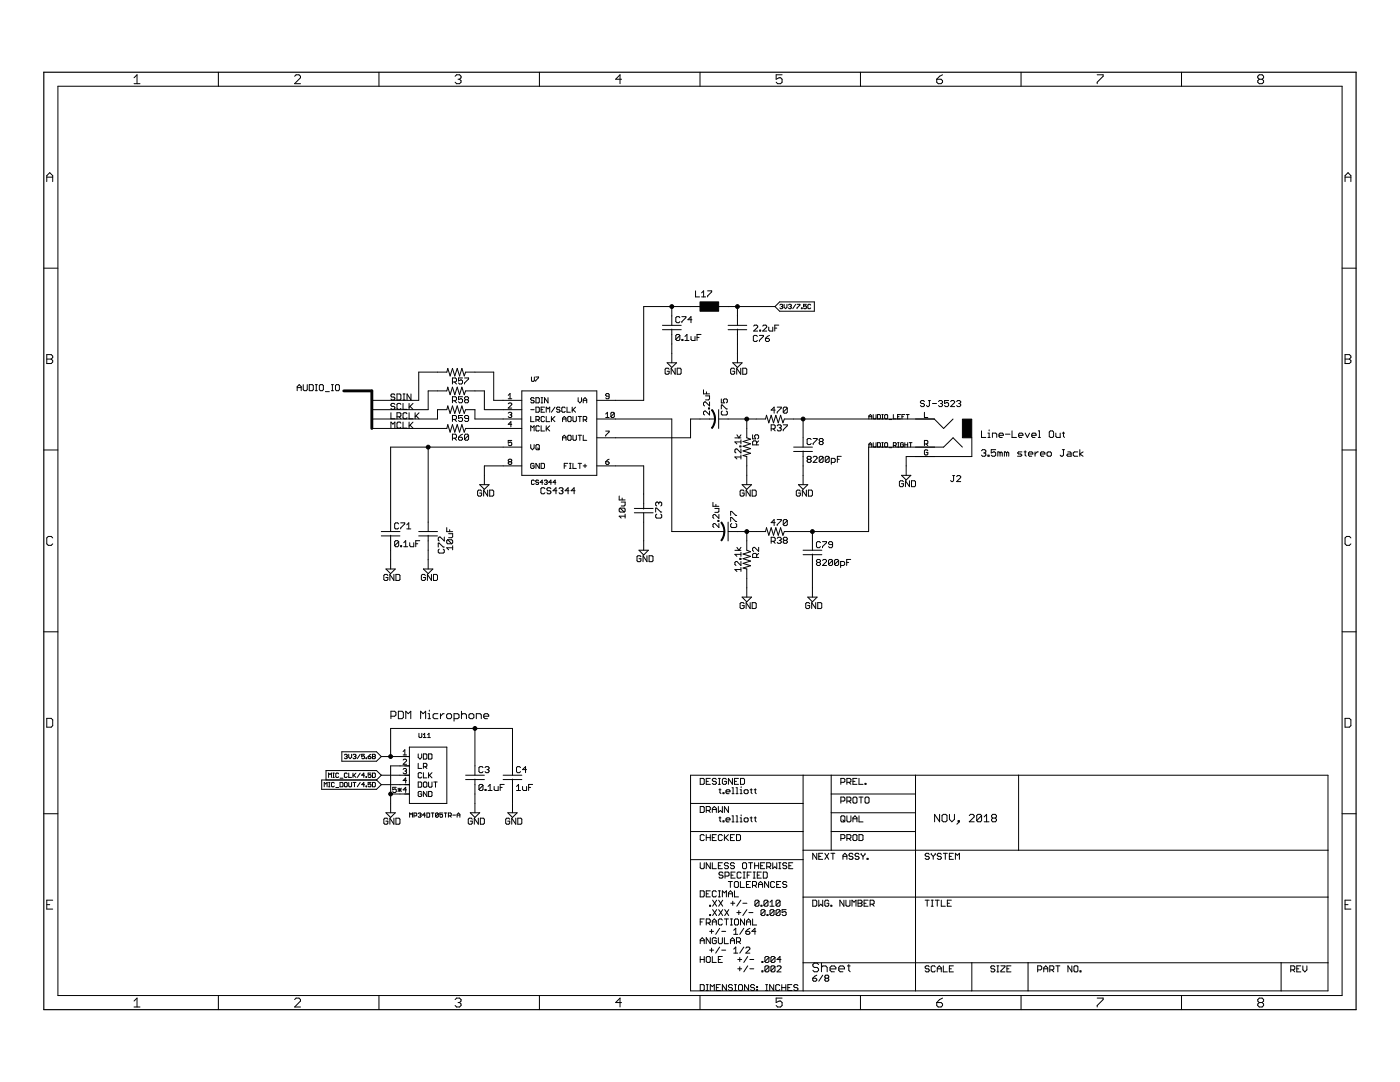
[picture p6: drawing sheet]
<svg xmlns="http://www.w3.org/2000/svg" width="279mm" height="216mm" viewBox="0 0 279 216" stroke-linecap="round" stroke-linejoin="round" font-family="sans-serif">
<g fill="none" stroke="#000" stroke-width=".2">
<path d="M11.6 17.2h256.2v181.4h-256.2zM26.8 15.5l.5-.6v1.8M26.8 16.7h1.1M43.6 14.4v2.8M58.8 15.2l.3-.3h.6l.3 .3v.3l-1.2 1.2h1.2M75.6 14.4v2.8M90.8 15.2l.3-.3h.6l.3 .3v.3l-.3 .3M91.4 15.8h.3M91.7 15.8l.3 .3v.3l-.3 .3h-.6l-.3-.3M107.7 14.4v2.8M124 15.8h-1.1l.8-.9v1.8M139.7 14.4v2.8"/>
<path d="M156.1 14.9h-1.2v.9l.6-.3h.3l.3 .3v.6l-.3 .3h-.6l-.3-.3M171.7 14.4v2.8M186.9 15.8h.9l.3 .3v.3l-.3 .3h-.6l-.3-.3zM188.1 14.9l-.6 .3-.6 .6M203.8 14.4v2.8M219 14.9h1.2v.3l-1.2 1.2v.3M235.8 14.4v2.8M251.3 15.8l-.3-.3v-.3l.3-.3h.6l.3 .3v.3l-.3 .3M251.3 15.8l-.3 .3v.3l.3 .3h.6l.3-.3v-.3l-.3-.3M251.3 15.8h.6M9.3 36.2v-1.1l.6-.6 .6 .6v1.1M9.3 35.3h1.2"/>
<path d="M268.4 35.3h1.2M268.4 36.2v-1.1l.6-.6 .6 .6v1.1M8.7 53.5h2.9M138.8 58v1.2h.8M140 58.4l.4-.4v1.2M140 59.2h.8M141.2 58h.8v.3l-.8 .7v.2M267.8 53.5h2.8M9.3 70.8h.9l.3 .3v.3l-.3 .2 .3 .3v.3l-.3 .3h-.9zM9.3 71.6h.9M59.3 78v-.8l.4-.4 .4 .4v.8M59.3 77.3h.8"/>
<path d="M60.5 76.8v.9l.2 .3h.4l.2-.3v-.9M61.7 76.8h.6l.2 .1v.8l-.2 .3h-.6zM62.9 78h.4M62.9 76.8h.4M63.1 76.8v1.2M63.7 76.9l.2-.1h.4l.2 .1v.8l-.2 .3h-.4l-.2-.3zM64.9 78.1h.8M66.1 78h.4M66.1 76.8h.4M66.3 76.8v1.2M67 76.9l.1-.1h.4l.2 .1v.8l-.2 .3h-.4l-.1-.3zM74.2 79.9h9.4v-5.6h5.6l.2-.8 .4 1.5 .5-1.5 .5 1.5 .4-1.5 .5 1.5 .5-1.5 .4 1.5 .3-.7h5.6v5.6h5.6"/>
<path d="M78.8 78.8l-.2-.2h-.4l-.2 .4 .2 .2h.4l.2 .4-.2 .2h-.4l-.2-.2M79.2 78.6h.6l.2 .2v.8l-.2 .2h-.6zM80.4 78.6h.4M80.4 79.8h.4M80.6 78.6v1.2M82 78.6v1.2l-.8-1.2v1.2M90.3 76.2h.6l.2-.2v-.4l-.2-.2h-.6v1.2M90.3 80h.6l.2-.2v-.4l-.2-.2h-.6v1.2M90.7 80l.4 .4M90.7 76.2l.4 .4M92.3 79.2h-.8v.6l.6-.2 .2 .2v.4l-.2 .2h-.4l-.2-.2M92.3 75.4h-.8v.6l.4-.2 .4 .2v.4l-.2 .2h-.4l-.2-.2"/>
<path d="M92.7 75.4h.8v.2l-.8 .8v.2M92.9 79.8h.4M92.9 79.8l-.2 .2 .2 .4h.4l.2-.2-.2-.4M92.9 79.8l-.2-.2 .2-.4h.4l.2 .2-.2 .4M101.4 78.9l.4-.4v1.1M101.4 79.6h.7M104.1 78h15v16.8h-15zM106.1 75.2v.7l.1 .2 .4-.2v-.7M106.6 79.5l-.2-.1h-.3l-.2 .1 .2 .4h.3l.2 .3-.2 .2h-.3l-.2-.2M106.9 75.2h.6l-.6 .9M107 79.4h.5l.1 .1v.7l-.1 .2h-.5zM108 79.4h.3"/>
<path d="M108.2 79.4v1M109.4 79.4v1l-.7-1v1M115.4 79.4v.7l.3 .3 .4-.3v-.7M116.4 79.9h.7M121.6 79.1h-.5l-.2-.2 .2-.4h.3l.2 .2v.7l-.2 .2h-.3l-.2-.2M132.2 64.9h3.8M132.2 65.8h3.8M133.1 72.4h1.9l-.9 .9zM133.5 73.7l-.2-.2h-.4l-.2 .2v.8l.2 .2h.4l.2-.2v-.4h-.4M134.1 61.2v3.7M134.1 65.7v6.7M134.7 73.5v1.2l-.8-1.2v1.2"/>
<path d="M135.1 73.5h.6l.2 .2v.8l-.2 .2h-.6zM135.7 63.4l-.2-.2h-.4l-.2 .2v.8l.2 .2h.4l.2-.2M135.7 67l-.2-.3h-.4l-.2 .3v.7M135.7 67v.7l-.2 .2h-.4l-.2-.2M135.7 67l-.8 .7M136.1 67.7h.2v.2h-.2zM136.1 63.2h.8v.2l-.8 .8v.2M136.7 67.9h.8M136.7 67.1l.4-.4v1.2M137.9 67.1v.6l.2 .2h.6v-.8M138.1 63.8h-.8l.6-.6v1.2M139.1 67.3h.4"/>
<path d="M139.7 61.2h-11.2v18.7h-9.4M139.9 66.7h-.8v1.2M140.4 77.8v.8h1.2M140.8 79h.8v.6l-.2 .2h-.6M141 78.2v.4M143.4 61.2h11.3M144 79.6v.8h.5l-.1-.4 .1-.4h.4l.3 .2v.4l-.3 .2M145.3 64.9h3.7M145.3 65.8h3.7M146.2 72.4h1.9l-.9 .9zM146.6 73.7l-.2-.2h-.4l-.2 .2v.8l.2 .2h.4l.2-.2v-.4h-.4M147.2 61.2v3.7"/>
<path d="M147.2 65.7v6.7M147.8 73.5v1.2l-.8-1.2v1.2M148.2 73.5h.6l.2 .2v.8l-.2 .2h-.6zM150.4 65.1l.2-.2h.4l.2 .2v.2l-.8 .8h.8M151.2 67.1l-.3-.2h-.4l-.2 .2v.8l.2 .2h.4l.3-.2M151.6 66.9h.8v.2l-.8 .8v.2M151.6 65.9h.2v.2h-.2zM152.2 65.1l.2-.2h.4l.2 .2v.2l-.8 .8h.8M152.8 67.5h.6l.2 .4-.2 .2h-.4l-.2-.2zM153.4 65.3v.6l.2 .2h.6v-.8M153.6 66.9l-.8 .6M154.6 65.5h.4"/>
<path d="M155.4 64.9h-.8v1.2M155.6 60.2h6.9v1.9h-6.9l-.9-.9zM155.6 60.9l.5-.2 .1 .2-.1 .3M155.9 61.2h.2M156.1 61.2l.1 .1-.1 .3-.5-.2M156.5 60.7v.6l.3 .3 .3-.3v-.6M157.4 60.9l.4-.2 .1 .2-.1 .3M157.6 61.2h.2M157.8 61.2l.1 .1-.1 .3-.4-.2M158.8 60.7l-.6 .9M159.1 60.7h.5l-.5 .9M159.9 61.4h.2v.2h-.2z"/>
<path d="M160.9 60.7h-.5v.5l.3-.2 .2 .2-.1 .4-.4-.2M161.8 60.9l-.2-.2-.4 .2v.5l.2 .2 .4-.2M185.3 79.9h.4M185.5 79.9v1l-.2 .2-.4-.2M189.3 79.9h-.8v.6l.4-.2 .4 .2v.4l-.2 .2h-.4l-.2-.2M268.4 70.8h.9l.3 .3v.3l-.3 .2 .3 .3v.3l-.3 .3h-.9zM268.4 71.6h.9M8.7 89.8h2.9M74.2 83.6h13.1v-1.9h1.9l.2-.7 .4 1.5 .5-1.5 .5 1.5 .4-1.5 .5 1.5 .5-1.5 .4 1.5 .3-.8h1.9v1.9h9.3M74.2 81.7h11.2v-3.7h3.8l.2-.7 .4 1.5 .5-1.5 .5 1.5 .4-1.5 .5 1.5 .5-1.5 .4 1.5 .3-.8h3.8v3.7h7.4M74.2 85.5h15l.2-.8 .4 1.5 .5-1.5 .5 1.5 .4-1.5 .5 1.5 .5-1.5 .4 1.5 .3-.7h11.2M78 85.4v-1.2l.4 .4 .4-.4v1.2"/>
<path d="M78 82.4v1.2h.8M78.8 80.7l-.2-.2h-.4l-.2 .2v.2l.2 .2h.4l.2 .4-.2 .2h-.4l-.2-.2M79.2 83.2h.6l.2-.2v-.5l-.2-.1h-.6v1.2M79.6 83.2l.4 .4M80 80.7l-.2-.2h-.4l-.2 .2v.8l.2 .2h.4l.2-.2M80 84.4l-.2-.2h-.4l-.2 .2v.8l.2 .2h.4l.2-.2M80.4 80.5v1.2h.8M80.4 84.2v1.2h.8M81.2 82.5l-.2-.1h-.4l-.2 .1v.9l.2 .2h.4l.2-.2M81.6 80.5v1.2M81.6 82.4v1.2h.8M81.6 84.2v1.2"/>
<path d="M81.8 81.1l.6 .6M81.8 84.8l.6 .6M82.4 80.5l-.8 .8M82.4 84.2l-.8 .8M82.8 82.4v1.2M83 83l.6 .6M83.6 82.4l-.8 .8M85.4 89.2v16.9M90.3 83.7h.6l.2-.2v-.4l-.2-.2h-.6v1.2M90.3 87.4h.6l.2-.2v-.4l-.2-.2h-.6v1.2M90.7 83.7l.4 .4M90.7 87.4l.4 .4"/>
<path d="M91.5 87.2h.6l.2 .5-.2 .1h-.4l-.2-.1zM92.3 82.9h-.8v.6l.6-.2 .2 .2v.4l-.2 .2h-.4l-.2-.2M92.3 86.6l-.8 .6M93.5 86.8v.9l-.2 .1h-.4l-.2-.1M93.5 83.5h-.6l-.2-.2 .2-.4h.4l.2 .2v.8l-.2 .2h-.4l-.2-.2M93.5 86.8l-.8 .9M93.5 86.8l-.2-.2h-.4l-.2 .2v.9M95.7 96.7h1.9l-.9 .9zM96.1 98l-.2-.2h-.4l-.2 .2v.8l.2 .2h.4l.2-.2v-.4h-.4M97.3 97.8v1.2l-.8-1.2v1.2M97.7 97.8h.6l.2 .2v.8l-.2 .2h-.6zM101.4 80.6l.2-.2h.4l.1 .2v.2l-.7 .6h.7"/>
<path d="M101.4 82.4l.2-.1h.4l.1 .1-.1 .4M101.6 92.1l-.2-.1 .2-.4h.4l.1 .2-.1 .3M101.6 92.1l-.2 .2 .2 .4h.4l.1-.2-.1-.4M101.6 92.1h.4M101.8 82.8h.2M102 82.8l.1 .2-.1 .3h-.4l-.2-.2M102.1 87.9h-.7v.5l.4-.2 .3 .2v.4l-.1 .1h-.4l-.2-.1M102.1 84.7h-.7l.6-.6v1.1M104.1 93h-7.4v3.7M104.1 89.2h-26.1v16.9M105.9 81.7h.7M105.9 83.1v1h.7"/>
<path d="M105.9 86v-1l.4 .3 .3-.3v1M105.9 88.7v.7l.4 .3 .3-.3v-.7M106.6 92.6l-.2-.1h-.3l-.2 .1v.7l.2 .2h.3l.2-.2v-.3h-.3M106.6 95.9l-.1-.1-.4 .1 .1 .8 .4-.2M107 81.2h.5l.1 .2v.7l-.1 .2h-.5zM107 83.8h.5l.1-.2v-.3l-.1-.2h-.5v1M107.1 88.7h.4l.1 .2v.7l-.1 .1h-.4l-.1-.1v-.7zM107.3 83.8l.3 .3M107.3 89.4l.3 .3M107.5 95.9l-.1-.1-.5 .1 .2 .3 .4 .2-.1 .3-.5-.2M107.6 85.1l-.1-.1h-.4l-.1 .1v.7l.1 .2h.4l.1-.2M107.6 92.5v1l-.6-1v1"/>
<path d="M108 81.7h.3M108 85v1h.7M108 92.5h.5l.2 .1v.7l-.2 .2h-.5zM108 80.4h.3M108.4 96.2h-.6l.4-.4v.9M108.6 95.9l.5-.1 .1 .1-.1 .3M108.7 81.2h-.7v1.1h.7M108.7 83.3l-.2-.2h-.3l-.2 .2v.6l.2 .2h.3l.2-.2M108.8 97.5l-.3-.2h-.4l-.2 .2v.8l.2 .2h.4l.3-.2M108.9 96.2h.2M109 82.3v-1.1l.4 .4 .3-.4v1.1M109 83.1v1h.7"/>
<path d="M109 85v1M109.1 96.2l.1 .2-.1 .3-.5-.2M109.2 85.5l.5 .5M109.7 85l-.7 .7M109.9 97.5l-.2-.2h-.4l-.1 .2 .1 .4h.4l.2 .2-.2 .4h-.4l-.1-.2M110 83.1v1M110.1 96.2h-.6l.4-.4v.9M110.2 83.6l.5 .5M110.7 81.2l-.7 1.1M110.7 83.1l-.7 .7M110.9 96.2h-.5l.4-.4v.9M111.1 97.9h-.7l.6-.6v1.2"/>
<path d="M111.6 97.5l.2-.2h.4l.2 .2-.2 .4M111.8 81.4l-.2-.2h-.3l-.2 .4 .2 .1h.3l.2 .4-.2 .2h-.3l-.2-.2M112 97.9h.2M112.2 97.9l.2 .2-.2 .4h-.4l-.2-.2M112.3 87.4h.7M112.3 84.1v-.7l.3-.3 .4 .3v.7M112.3 87.9v-.7l.3-.4 .4 .4v.7M112.3 83.6h.7M112.6 93h.4M112.8 81.4l-.2-.2h-.3l-.2 .2v.7l.2 .2h.3l.2-.2M113.2 81.2v1.1h.6M113.3 92.5h-.7v1"/>
<path d="M113.5 86.8h.3l.2 .2v.7l-.2 .2h-.3l-.2-.2v-.7zM113.5 83.1h.3l.2 .2v.6l-.2 .2h-.3l-.2-.2v-.6zM113.6 97.9h-.8l.6-.6v1.2M113.6 92.5h.4M113.6 93.5h.4M113.8 92.5v1M114.2 81.2v1.1M114.3 86.8v.9l.2 .2h.4l.1-.2v-.9M114.3 83.1v.8l.2 .2h.4l.1-.2v-.8M114.3 92.5v1h.7M114.4 81.7l.5 .6M114.8 97.9h-.8l.6-.6v1.2"/>
<path d="M114.9 81.2l-.7 .7M115.4 86.8h.7M115.4 83.1h.7M115.4 92.5h.7M115.7 83.1v1M115.7 86.8v1.1M115.7 92.5v1M116.4 86.8v1.1h.7M116.4 80.4v-.7l.4-.3 .3 .3v.7M116.4 83.8h.5l.2-.2v-.3l-.2-.2h-.5v1M116.4 93h.7M116.8 83.8l.3 .3"/>
<path d="M116.8 92.6v.7M119.1 83.6h15v22.5h10.5M119.1 93h9.4v8.6M120.9 86h.7l-.7 1M120.9 92.1h.5l.2 .4-.2 .2h-.3l-.2-.2zM120.9 82.6l.3-.3v1M120.9 83.3h.7M121.6 91.6l-.7 .5M122.6 82.4l-.2-.1h-.3l-.2 .1v.7M122.6 82.4v.7l-.2 .2h-.3l-.2-.2M122.6 82.4l-.7 .7M123.6 99v.8h1.2"/>
<path d="M124.2 99.4v.4M141.4 81.4h.2v.2h-.2zM141.6 80.2v.8l-.8-.8-.4 .2v.4l.2 .2M141.6 82v.8l-.8-.8-.4 .2v.4l.2 .2M142.7 83.6h-4.9v3.8h-18.7M143.4 83.6h9.4l.2-.7 .4 1.5 .5-1.5 .5 1.5 .4-1.5 .5 1.5 .5-1.5 .5 1.5 .2-.8h30l1.8 1.9 1.9-1.9M143.4 81.7v3.8M144 81.6v-.8h.1l.8 .8h.3M144.1 82l-.1 .2v.4l.1 .2h.8l.3-.2v-.4l-.3-.2M146.7 87.4h1.2M147.1 86.8l.4 .6 .4-.6M147.7 89h.2v.2h-.2z"/>
<path d="M147.9 87.8v.8M147.9 89.6v.8l-.8-.8-.4 .2v.4l.2 .2M147.9 90.8v.8M147.9 91.2h-1.2l.4 .4M147.9 88.2h-1.2l.4 .4M148.1 96.7h1.9l-1 .9zM148.5 98l-.2-.2h-.4l-.2 .2v.8l.2 .2h.4l.2-.2v-.4h-.4M149 83.6v3.8l.8 .2-1.5 .5 1.5 .5-1.5 .4 1.5 .5-1.5 .5 1.5 .4-1.5 .5 .7 .2v5.6M149.7 97.8v1.2l-.8-1.2v1.2M150.1 97.8h.6l.2 .2v.8l-.2 .2h-.6zM150.2 86.8v.8h.6l-.2-.4 .2-.4h.4l.2 .2v.4l-.2 .2M151 88.8v-.6l-.2-.2h-.4l-.2 .2v.6h1.2"/>
<path d="M151.4 88l-.4 .4M153.9 85.6h.6l.2-.2v-.4l-.2-.2h-.6v1.2M154.3 85.6l.4 .4M154.7 81.8h-.8l.6-.6v1.2M155.1 81.2h.8v.2l-.8 .8v.2M155.1 85l.2-.2h.4l.2 .2-.2 .4M155.5 85.4h.2M155.7 85.4l.2 .2-.2 .4h-.4l-.2-.2M156.3 84.8h.8v.2l-.8 .8v.2M157.1 81.4l-.2-.2h-.4l-.2 .2v.8M157.1 81.4v.8l-.2 .2h-.4l-.2-.2M157.1 81.4l-.8 .8"/>
<path d="M158.4 89.2h3.7M158.4 90.1h3.7M159.3 96.7h1.9l-.9 .9zM159.7 98l-.2-.2h-.4l-.2 .2v.8l.2 .2h.4l.2-.2v-.4h-.4M160.3 83.6v5.6M160.3 90v6.7M160.9 97.8v1.2l-.8-1.2v1.2M161.3 91.7l-.2-.2 .2-.4h.4l.2 .1-.2 .5M161.3 91.7l-.2 .2 .2 .4h.4l.2-.2-.2-.4M161.3 91.7h.4M161.3 97.8h.6l.2 .2v.8l-.2 .2h-.6zM161.9 87.7l-.2-.2h-.4l-.2 .2v.8l.2 .2h.4l.2-.2"/>
<path d="M162.3 91.2l.2-.1h.4l.2 .1v.3l-.8 .8h.8M162.3 87.5h.8v.2l-.8 .8v.2M163.7 88.1l-.2-.2 .2-.4h.4l.2 .2-.2 .4M163.7 88.1l-.2 .2 .2 .4h.4l.2-.2-.2-.4M163.7 88.1h.4M164.3 91.2l-.2-.1h-.4l-.2 .1v.9M164.3 91.2v.9l-.2 .2h-.4l-.2-.2M164.3 91.2l-.8 .9M165.5 91.2l-.2-.1h-.4l-.2 .1v.9M165.5 91.2v.9l-.2 .2h-.4l-.2-.2M165.5 91.2l-.8 .9M165.9 92.3h.6l.2-.2v-.4l-.2-.2h-.6v1.1"/>
<path d="M167.1 91.7h.4M167.9 91.1h-.8v1.2M173.4 89.2h14.9l1.9-1.8 1.9 1.8M173.4 83.1h.6M173.4 88.8h.6M173.4 83.6v-.6l.3-.3 .3 .3v.6M174 89.2v-.6l-.3-.3-.3 .3v17.5h-16.9l-.2 .7-.5-1.5-.5 1.5-.5-1.5-.4 1.5-.5-1.5-.5 1.5-.4-1.5-.2 .8h-7.5M174.3 82.7v.7l.1 .2 .4-.2v-.7M174.3 88.3v.7l.1 .2M174.8 88.3v.7l-.1 .2M175.1 89.2v-.9h.5l.1 .2v.5l-.1 .2M175.1 82.7h.5l.1 .2v.5l-.1 .2h-.5z"/>
<path d="M176 83.6h.3M176 88.3h.3M176 82.7h.3M176.1 82.7v.9M176.1 88.3v.9M176.6 82.9l.1-.2 .4 .2v.5l-.1 .2-.4-.2zM176.7 89.2l-.1-.2v-.5l.1-.2 .4 .2v.5l-.1 .2M177.4 89.3h.6M177.4 83.7h.6M178.3 88.9h.4l.2-.4-.2-.2h-.4v.9M178.3 82.7v.9h.6M178.6 88.9l.3 .3"/>
<path d="M179.1 83.1h.3M179.1 88.3h.3M179.3 88.3v.9M179.7 82.7h-.6v.9h.6M179.9 94.8h1.9l-1 1zM180 88.8h.3l-.2 .4M180 83.1h.3M180.3 96.1l-.2-.2h-.4l-.2 .2v.8l.2 .2h.4l.2-.2v-.4h-.4M180.3 88.5l-.2-.2-.4 .2 .2 .7M180.6 88.8h.5M180.6 88.3v.9M180.6 82.7h-.6v.9"/>
<path d="M180.9 82.7h.5M181.1 82.7v.9M181.1 88.3v.9M181.4 88.3h.6M181.5 95.9v1.2l-.8-1.2v1.2M181.7 88.3v.9M181.9 95.9h.6l.2 .2v.8l-.2 .2h-.6zM184.5 80.1l-.2-.2h-.4l-.2 .2 .2 .4h.4l.2 .2-.2 .4h-.4l-.2-.2M184.5 82.3v1h.7M184.5 88.6h.5l.2-.2v-.3l-.2-.2h-.5v1M184.8 88.6l.4 .3M185.2 89.9l-.2-.1h-.3l-.2 .1v.7l.2 .2h.3l.2-.2v-.3h-.4"/>
<path d="M186.1 80.5h.8M187.3 80.1l.2-.2h.4l.2 .2-.2 .4M187.7 80.5h.2M187.9 80.5l.2 .2-.2 .4h-.4l-.2-.2M189.7 80.1l.2-.2h.4l.2 .2v.2l-.8 .8h.8M190.1 94.9h.4M190.3 94.9v1l-.2 .2-.4-.2M190.9 80.1l.2-.2h.4l.2 .2-.2 .4M190.9 95.1l.2-.2h.4l.2 .2v.2l-.8 .8h.8M191.3 80.5h.2M191.5 80.5l.2 .2-.2 .4h-.4l-.2-.2M194 87.4v3.7h-13.2v3.7"/>
<path d="M195.9 86v1.3h.8M195.9 90l.2-.3h.4l.2 .3-.2 .4M196.3 90.4h.2M196.5 90.4l.2 .2v.2l-.2 .2h-.4l-.2-.2M197.2 90.8h.2v.2h-.2zM197.2 87.3h.4M197.2 86.4h.2v.9M197.4 85.8v.2M198.1 87.3v-.9h.6l.2 .2v.7M198.7 89.7h-.9v.7l.7-.2 .2 .2v.4l-.2 .2h-.4l-.3-.2M199.4 86.9h.8v-.3l-.2-.2h-.4l-.2 .2v.5l.2 .2h.4M199.6 90.4l-.2-.2h-.3v.8"/>
<path d="M199.6 90.4v.6M199.6 90.4l.2-.2 .2 .2v.6M200.7 86.6h.8M200.9 90.4l-.5-.2v.8M200.9 90.4v.6M200.9 90.4l.2-.2 .2 .2v.6M202 86v1.3h.9M203.3 86.9h.9v-.3l-.3-.2h-.4l-.2 .2v.5l.2 .2h.4M203.9 90.2h-.6l-.2 .2 .2 .2h.4l.2 .2-.2 .2h-.6M204.4 90.2h.4M204.6 86.4l.4 .9 .5-.9M204.6 90v.8l.2 .2"/>
<path d="M205.3 90.6h.8l-.2-.4h-.4l-.2 .2v.4l.2 .2h.4M205.9 86.9h.9v-.3l-.2-.2h-.5l-.2 .2v.5l.2 .2h.5M206.6 90.2v.8M207.2 86h.2v1.3M207.2 87.3h.4M207.2 90.2h-.2l-.4 .4M207.6 90.6h.9v-.2l-.2-.2h-.4l-.3 .2v.4l.3 .2h.4M209 90.4l.2-.2h.4l.2 .2v.4l-.2 .2h-.4l-.2-.2zM209.6 86h.5l.2 .2v.9l-.2 .2h-.5l-.2-.2v-.9zM210.7 86.4v.7l.2 .2h.7v-.9M212 86.4h.4M212 89.7h.4"/>
<path d="M212.2 89.7v1.1l-.2 .2-.4-.2M212.2 86.2v.9l.2 .2M213.1 90.2h.5l.2 .2v.6h-.7l-.2-.2 .2-.2h.7M215.1 90.2h-.7l-.2 .2v.4l.2 .2h.7M215.5 89.7v1.3M216.2 90.2l-.7 .4 .7 .4M267.8 89.8h2.8M10.5 107.3l-.3-.3h-.6l-.3 .3v1.2l.3 .3h.6l.3-.3M76.1 106.1h3.7M76.1 106.9h3.7M77 113.5h1.9l-.9 1zM77.4 114.8l-.2-.2h-.4l-.2 .2v.8l.2 .2h.4l.2-.2v-.4h-.4"/>
<path d="M78 106.8v6.7M78.6 114.6v1.2l-.8-1.2v1.2M79 114.6h.6l.2 .2v.8l-.2 .2h-.6zM79.6 104.5l-.2-.2h-.4l-.2 .2v.8l.2 .2h.4l.2-.2M79.6 108.1l-.2-.2h-.4l-.2 .2v.8M79.6 108.1v.8l-.2 .2h-.4l-.2-.2M79.6 108.1l-.8 .8M80 108.9h.2v.2h-.2zM80 104.3h.8v.2l-.8 .8v.2M80.6 109.1h.8M80.6 108.3l.4-.4v1.2M81.2 105.5h.8"/>
<path d="M81.2 104.7l.4-.4v1.2M81.8 108.3v.6l.2 .2h.6v-.8M83 108.5h.4M83.6 106.1h3.7M83.6 106.9h3.7M83.8 107.9h-.8v1.2M84.5 113.5h1.9l-1 1zM84.9 114.8l-.2-.2h-.4l-.2 .2v.8l.2 .2h.4l.2-.2v-.4h-.4M85.4 106.8v6.7M86.1 114.6v1.2l-.8-1.2v1.2M86.5 114.6h.6l.2 .2v.8l-.2 .2h-.6zM87.5 109.2v-.8h.2l.8 .8h.2"/>
<path d="M87.7 109.6l-.2 .2v.4l.2 .2h.8l.2-.2v-.4l-.2-.2M88.7 107.2v.7l-.8-.7-.4 .2v.4l.2 .1M89.2 105.3v.8h1.1M89.3 107.7l-.1 .2v.4l.1 .2h.8M89.3 107.7h.8l.2 .2v.4l-.2 .2M89.3 107.7l.8 .8M89.5 106.5h.8v.6l-.2 .2h-.6M89.7 105.7v.4M90.3 109.3h-1.1l.3 .4M90.3 108.9v.8M123.8 101.4h.8l.2 .2v.4l-.2 .2M123.8 101.4l-.2 .2v.4l.2 .2h.8"/>
<path d="M123.8 101.4l.8 .8M124 100.2h.8v.6l-.2 .2h-.6M124.8 103h-1.2l.4 .4M124.8 102.6v.8M126.6 101.5h3.7M126.6 102.3h3.7M127.5 109.8h1.9l-.9 .9zM127.9 111.1l-.2-.2h-.4l-.2 .2v.8l.2 .2h.4l.2-.2v-.4h-.4M128.5 102.3v7.5M129.1 110.9v1.2l-.8-1.2v1.2M129.5 110.9h.6l.2 .2v.8l-.2 .2h-.6zM130.9 102.2v-.8h.2l.8 .8h.2"/>
<path d="M131.1 102.6l-.2 .2v.4l.2 .2h.8l.2-.2v-.4l-.2-.2M131.5 100.4l-.2-.2-.4 .2v.4l.2 .2M131.5 100.4l.2-.2 .4 .2v.4l-.2 .2M131.5 100.4v.2M142.3 100.2v.8h1.2M142.7 101.5h.8v.5l-.2 .2h-.6M142.9 100.6v.4M143.3 103.8h.2v.3h-.2zM143.5 102.7v.7l-.8-.7-.4 .1v.5l.2 .1M143.5 104.5v.8l-.8-.8-.4 .1v.5l.2 .2M145.3 104.2v3.7M145.8 102.8v-.8h.2l.8 .8h.2"/>
<path d="M145.8 104.1v-.8h.2l.8 .8h.2M146 104.5l-.2 .1v.5l.2 .2h.8l.2-.2v-.5l-.2-.1M146.7 109.8h1.2M147.1 109.2l.4 .6 .4-.6M147.7 111.4h.2v.2h-.2zM147.9 112v.8l-.8-.8-.4 .2v.4l.2 .2M147.9 113.6h-1.2l.4 .4M147.9 110.2v.8M147.9 113.2v.8M147.9 110.6h-1.2l.4 .4M148.1 119.1h1.9l-1 1zM149 106.1v3.7l.8 .3-1.5 .5 1.5 .4-1.5 .5 1.5 .5-1.5 .4 1.5 .5-1.5 .4 .7 .2v5.6"/>
<path d="M151 111.2v-.6l-.2-.2h-.4l-.2 .2v.6h1.2M151.4 109.2v.8l-.8-.8-.4 .2v.4l.2 .2M151.4 110.4l-.4 .4M153.9 108h.6l.2-.2v-.4l-.2-.2h-.6v1.2M154.3 108l.4 .4M154.7 104.3h-.8l.6-.6v1.2M155.1 103.7h.8v.2l-.8 .8v.2M155.1 107.4l.2-.2h.4l.2 .2-.2 .4M155.5 107.8h.2M155.7 107.8l.2 .2-.2 .4h-.4l-.2-.2M156.5 107.8l-.2 .2 .2 .4h.4l.2-.2-.2-.4M156.5 107.8l-.2-.2 .2-.4h.4l.2 .2-.2 .4"/>
<path d="M156.5 107.8h.4M157.1 103.9l-.2-.2h-.4l-.2 .2v.8M157.1 103.9v.8l-.2 .2h-.4l-.2-.2M157.1 103.9l-.8 .8M160.3 109.8h3.7M160.3 110.7h3.7M161.2 119.1h1.9l-1 1zM162.1 106.1v3.7M162.1 110.6v8.5M163.2 112.2l-.3-.2 .3-.4h.3l.2 .2-.2 .4M163.2 112.2l-.3 .2 .3 .4h.3l.2-.2-.2-.4M163.2 112.2h.3"/>
<path d="M163.7 108.3l-.2-.2h-.3l-.3 .2v.8l.3 .2h.3l.2-.2M164.1 111.8l.3-.2h.3l.3 .2v.2l-.9 .8h.9M164.1 108.1h.9v.2l-.9 .8v.2M166.2 111.8l-.3-.2h-.3l-.2 .2v.8M166.2 111.8v.8l-.3 .2h-.3l-.2-.2M166.2 108.7h-.6l-.2-.2 .2-.4h.3l.3 .2v.8l-.3 .2h-.3l-.2-.2M166.2 111.8l-.8 .8M167.4 111.8l-.2-.2h-.4l-.2 .2v.8M167.4 111.8v.8l-.2 .2h-.4l-.2-.2M167.4 111.8l-.8 .8M167.8 112.8h.6l.2-.2v-.4l-.2-.2h-.6v1.2M169 112.2h.4"/>
<path d="M169.8 111.6h-.8v1.2M269.6 107.3l-.3-.3h-.6l-.3 .3v1.2l.3 .3h.6l.3-.3M8.7 126.1h2.9M148.5 120.4l-.2-.2h-.4l-.2 .2v.8l.2 .2h.4l.2-.2v-.4h-.4M149.7 120.2v1.2l-.8-1.2v1.2M150.1 120.2h.6l.2 .2v.8l-.2 .2h-.6zM161.6 120.4l-.2-.2h-.4l-.2 .2v.8l.2 .2h.4l.2-.2v-.4h-.4M162.8 120.2v1.2l-.8-1.2v1.2M163.2 120.2h.6l.2 .2v.8l-.2 .2h-.6zM267.8 126.1h2.8M9.3 143.3h.9l.3 .3v1.2l-.3 .3h-.9zM64.7 157v-.9l.3 .3 .3-.3v.9"/>
<path d="M65.6 155.1v-.8l.2 .3 .3-.3v.8M65.6 157h.2M65.6 156.1h.2M65.7 156.1v.9M66.4 155.1h.3M66.4 154.3h.3M66.6 154.3v.8M66.7 156.3l-.1-.2-.5 .2v.5l.2 .2 .4-.2M67 157.1h.6M67.6 154.4l-.2-.1-.4 .1 .1 .7 .5-.1M67.9 156.1h.4l.2 .2v.5l-.2 .2h-.4zM67.9 155.3h.6"/>
<path d="M68.2 150h6.9l1 1-1 .9h-6.9zM68.7 150.7l.5-.2 .1 .2-.1 .3M68.7 156.3l.2-.2 .4 .2v.5l-.1 .2-.5-.2zM69 151h.2M69.2 151l.1 .1-.1 .3-.5-.2M69.3 154.4l-.1-.1-.5 .1v.6l.2 .1 .4-.1M69.6 150.5v.6l.3 .3 .3-.3v-.6M69.6 154.3v.8h.6M69.6 156.1v.7l.1 .2 .5-.2v-.7M70.4 150.7l.5-.2 .1 .2-.1 .3M70.4 154.3v.8M70.4 156.1h.6"/>
<path d="M70.6 154.7l.4 .4M70.7 151h.2M70.7 156.1v.9M70.9 151l.1 .1-.1 .3-.5-.2M71 154.3l-.6 .5M71.9 150.5l-.6 .9M71.9 154.3l-.6 .8M71.9 156.1l-.6 .9M72.7 150.5h-.5v.5l.3-.2 .2 .2-.1 .4-.4-.2M72.7 154.7h-.5l.4-.4v.8M72.7 156.6h-.5l.4-.5v.9M73 151.2l.2 .2z"/>
<path d="M73 155l.2 .1zM73 156.8l.2 .2zM73.5 151h.4l.1 .2-.4 .2zM74 156.1h-.5v.5l.2-.2 .3 .2-.1 .4-.4-.2M74 150.5l-.5 .5M74 154.3h-.5v.4l.2-.1 .3 .1-.1 .4-.4-.1M74.3 154.3h.5l.1 .1v.6l-.1 .1h-.5zM74.3 150.5h.5l.1 .2-.1 .3 .1 .2-.1 .2h-.5zM74.3 151h.5M74.3 156.1h.5l.1 .2v.5l-.1 .2h-.5zM75.1 155.6h-10.9v1.9h10.9l1-.9M75.1 155.6l1 1"/>
<path d="M76.1 151h5.6M76.1 154.7l-1 .9M76.1 154.7l-1-.9h-10v1.8M76.1 154.7h5.6M76.1 156.6h5.6M78 158.4h3.7M78 151v-5.6h24.3v9.3M78 142.9h.8l.2-.2v-.5l-.2-.3h-.8v1.5M79.1 157.1h-.7v.5l.3-.2 .4 .2v.3l-.2 .2h-.4l-.1-.2M79.4 157.3l.7 .6M79.4 157.6h.7M79.5 141.9h.7l.3 .3v1l-.3 .2h-.7z"/>
<path d="M79.8 157.3v.6M80.1 157.3l-.7 .6M80.5 150l.3-.4v1M80.5 153.5l.1-.1h.4l.1 .1-.1 .4M80.5 151.7l.1-.2h.4l.1 .2v.1l-.6 .7h.6M80.5 150.6h.6M80.8 153.9h.2M81 153.9l.1 .2-.1 .3h-.4l-.1-.2M81 143.4v-1.5l.5 .5 .5-.5v1.5M81.1 155.7h-.6l.5-.5v1.1M81.1 157.6h-.6l.5-.5v1M81.7 149.1h7.5v11.2h-7.5z"/>
<path d="M81.7 152.8h-3.7v9.4M83.5 150.4v.7l.3 .4 .4-.4v-.7M83.5 152.3v1h.7M83.5 156h.5l.2 .2v.7l-.2 .2h-.5zM83.6 146.3v.7l.2 .2 .4-.2v-.7M83.9 143.4v-1.5l.5 .5 .5-.5v1.5M84.2 154.3l-.2-.1h-.4l-.1 .1v.7l.1 .2h.4l.2-.2M84.2 158.1l-.2-.2h-.4l-.1 .2v.7l.1 .1h.4l.2-.1v-.4h-.4M84.5 146.6l.3-.3v.9M84.5 147.2h.5M84.5 150.4h.5l.2 .2v.7l-.2 .2h-.5zM84.5 153h.5l.2-.2v-.3l-.2-.2h-.5v1"/>
<path d="M84.5 154.2v1h.7M84.7 156h.3l.2 .2v.7l-.2 .2h-.3l-.2-.2v-.7zM84.8 153l.4 .3M85.2 157.9v1l-.7-1v1M85.3 147.2h.6M85.3 146.6l.3-.3v.9M85.4 143.4h.5M85.4 142.4h.3v1M85.5 150.4h.5l.2 .2v.7l-.2 .2h-.5zM85.5 154.2v1M85.5 156v.9l.2 .2h.3l.2-.2v-.9M85.5 157.9h.5l.2 .2v.7l-.2 .1h-.5z"/>
<path d="M85.7 141.7v.2M85.7 154.7l.5 .5M86.2 154.2l-.7 .7M86.6 156h.6M86.9 156v1.1M87.4 142.4h-.7l-.3 .3v.5l.3 .2h.7M87.9 142.4v1M88.6 142.4h-.2l-.5 .5M89.1 142.7l.3-.3h.5l.2 .3v.5l-.2 .2h-.5l-.3-.2zM90.6 143.4h.8l.2-.2v-.5l-.2-.3h-.8v1.5M92.1 142.7l.3-.3h.4l.3 .3v.7M92.1 141.9v1.5"/>
<path d="M92.9 154.7h3.8M92.9 155.6h3.8M93.6 142.7l.2-.3h.5l.3 .3v.5l-.3 .2h-.5l-.2-.2zM94.8 145.4v9.3M94.8 155.4v6.8M95.1 143.4v-1h.7l.3 .3v.7M96.4 153.2l-.2-.2h-.4l-.2 .2v.8l.2 .2h.4l.2-.2M96.4 156.7l-.2-.2h-.4l-.2 .2v.8M96.4 156.7v.8l-.2 .2h-.4l-.2-.2M96.4 156.7l-.8 .8M96.5 142.9h1v-.2l-.2-.3h-.5l-.3 .3v.5l.3 .2h.5M96.8 157.5h.2v.2h-.2z"/>
<path d="M96.8 153.2l.2-.2h.4l.2 .2-.2 .4M97.2 153.6h.2M97.4 157.7h.8M97.4 156.9l.4-.4v1.2M97.4 153.6l.2 .2-.2 .4h-.4l-.2-.2M98.6 156.9v.6l.2 .2h.6v-.8M99.8 157.1h.4M100.4 154.7h3.7M100.4 155.6h3.7M100.6 156.5h-.8v1.2M102.3 155.4v6.8M103.1 157.7h.8"/>
<path d="M103.1 156.9l.4-.4v1.2M103.9 153.2l-.2-.2h-.4l-.2 .2v.8l.2 .2h.4l.2-.2M104.3 156.9v.6l.2 .2h.6v-.8M105.1 153.6h-.8l.6-.6v1.2M105.5 157.1h.4M106.3 156.5h-.8v1.2M137.8 154.7h127.2v43h-127.2zM139.7 155.3h.7l.1 .2v.8l-.1 .2h-.7zM140.9 155.9h.5M141.8 155.3h-.9v1.2h.9M143 155.5l-.3-.2h-.3l-.2 .2 .2 .4h.3l.3 .2-.3 .4h-.3l-.2-.2M143.4 156.5h.4"/>
<path d="M143.4 155.3h.4M143.5 157.6h.4M143.6 155.3v1.2M143.7 157.4v.8l.2 .2M144.3 158.2h.2v.2h-.2zM144.9 158h.8l-.2-.4h-.4l-.2 .2v.4l.2 .2h.4M145 155.5l-.2-.2h-.4l-.2 .2v.8l.2 .2h.4l.2-.2v-.4h-.4M146.1 157.2h.2v1.2M146.1 158.4h.4M146.2 155.3v1.2l-.8-1.2v1.2M146.6 155.9h.4M146.9 157.2h.2v1.2"/>
<path d="M146.9 158.4h.4M147.4 155.3h-.8v1.2h.8M147.7 157.6h.2v.8M147.7 158.4h.4M147.8 155.3h.6l.2 .2v.8l-.2 .2h-.6zM147.9 157v.2M148.5 157.8l.2-.2h.4l.2 .2v.4l-.2 .2h-.4l-.2-.2zM149.7 157.6h.4M149.9 157.4v.8l.2 .2M150.5 157.6h.4M150.7 157.4v.8l.2 .2M160.3 154.7v43"/>
<path d="M165.9 154.7v15M165.9 158.4h16.8M167.8 156.1h.6l.2-.2v-.4l-.2-.2h-.6v1.2M167.8 159.9h.6l.2-.2v-.4l-.2-.3h-.6v1.3M169 159.9h.6l.2-.2v-.4l-.2-.3h-.6v1.3M169 156.1h.6l.2-.2v-.4l-.2-.2h-.6v1.2M169.4 156.1l.4 .4M169.4 159.9l.4 .4M170.2 155.9h.4M170.4 159h.4l.2 .3v.7l-.2 .3h-.4l-.2-.3v-.7zM171 155.3h-.8v1.2h.8M171.4 155.3v1.2h.8"/>
<path d="M171.4 159h.8M171.8 159v1.3M172.6 156.3h.2v.2h-.2zM172.8 159h.4l.2 .3v.7l-.2 .3h-.4l-.2-.3v-.7zM182.7 154.7v43M203.3 154.7v15M268.4 143.3h.9l.3 .3v1.2l-.3 .3h-.9zM8.7 162.4h2.9M10.5 179.6h-1.2v1.8h1.2M77 162.2h1.9l-.9 .9zM77.4 163.5l-.2-.2h-.4l-.2 .2v.8l.2 .2h.4l.2-.2v-.4h-.4M78.6 163.3v1.2l-.8-1.2v1.2"/>
<path d="M79 163.3h.6l.2 .2v.8l-.2 .2h-.6zM81.7 163.1v-.9l.3 .3 .3-.3v.9M82.6 162.8h.4l.2-.2-.2-.4h-.4v.9M83.5 162.4l.4-.2 .1 .2-.1 .2M83.8 162.6h.1M83.9 162.6l.1 .2-.1 .3-.4-.2M84.9 162.6h-.6l.5-.4v.9M85.2 162.2h.4l.1 .2-.1 .7h-.4zM86 162.2h.6M86.3 162.2v.9M87.5 162.4l-.4-.2-.2 .2v.5M87.5 162.4v.5l-.2 .2-.4-.2"/>
<path d="M87.5 162.4l-.6 .5M88.3 162.2h-.5v.4l.3-.1 .2 .1-.1 .5-.4-.2M88.6 162.2h.6M88.9 162.2v.9M89.5 162.8h.4l.2-.2-.2-.4h-.4v.9M89.8 162.8l.3 .3M90.4 162.6h.5M91.2 162.6h.6M91.2 163.1v-.6l.3-.3 .3 .3v.6M93.9 162.2h1.8l-.9 .9zM94.3 163.5l-.3-.2h-.4l-.1 .2v.8l.1 .2h.4l.3-.2v-.4h-.4M95.5 163.3v1.2l-.8-1.2v1.2"/>
<path d="M95.9 163.3h.6l.2 .2v.8l-.2 .2h-.6zM101.3 162.2h1.9l-.9 .9zM101.7 163.5l-.2-.2h-.4l-.2 .2v.8l.2 .2h.4l.2-.2v-.4h-.4M102.9 163.3v1.2l-.8-1.2v1.2M103.3 163.3h.6l.2 .2v.8l-.2 .2h-.6zM137.8 165.9h22.5M137.8 171.5h22.5M137.8 160.3h22.5M139.7 160.9h.7l.1 .2v.8l-.1 .2h-.7zM139.7 172.1v1l.3 .2h.4l.1-.2v-1M139.7 177.8h.7l.1 .1v.9l-.1 .2h-.7zM140.5 166.7l-.1-.2h-.4l-.3 .2v.8l.3 .2h.4l.1-.2"/>
<path d="M140.9 161.7h.7l.2-.2v-.4l-.2-.2h-.7v1.2M140.9 166.5v1.2M140.9 167.1h.9M140.9 178.4h.5M141.4 161.7l.4 .4M141.8 172.1v1.2l-.9-1.2v1.2M141.8 177.8h-.9v1.2h.9M141.8 166.5v1.2M142.2 162.1v-.8l.4-.4 .4 .4v.8M142.2 172.1v1.2h.8M142.2 161.5h.8M142.2 167.1h.4"/>
<path d="M142.2 179.6l.8 1.2M143 166.5h-.8v1.2h.8M143 177.9l-.3-.1h-.3l-.2 .1v.9l.2 .2h.3l.3-.2M143 179.6l-.8 1.2M143.4 160.9v1.2l.4-.4 .4 .4v-1.2M143.4 172.7h.4M143.4 179h.4M143.4 177.8h.4M143.4 179.6l.8 1.2M143.5 163.2h.4M143.6 177.8v1.2M143.7 163v.8l.2 .2"/>
<path d="M144.2 179v-1.2l.4 .4 .4-.4v1.2M144.2 166.7l-.2-.2h-.4l-.2 .2v.8l.2 .2h.4l.2-.2M144.2 172.1h-.8v1.2h.8M144.2 179.6l-.8 1.2M144.3 174.2l-.2-.2h-.4l-.2 .4 .2 .2h.4l.2 .4-.2 .2h-.4l-.2-.2M144.3 163.8h.2v.2h-.2zM144.6 166.5v1.2M144.7 174.8h.6l.2-.2v-.4l-.2-.2h-.6v1.2M144.8 167.1l.6 .6M144.9 163.6h.8l-.2-.4h-.4l-.2 .2v.4l.2 .2h.4M145.4 175.9h.8M145.4 160.9v1.2l-.8-1.2v1.2"/>
<path d="M145.4 172.3l-.2-.2h-.4l-.2 .2 .2 .4h.4l.2 .3-.2 .3h-.4l-.2-.2M145.4 179v-.8l.4-.4 .4 .4v.8M145.4 166.5l-.8 .8M145.4 178.4h.8M145.8 175.9v1.2M145.8 167.1h.4M145.9 174.6h.4M146.1 162.8h.2v1.2M146.1 164h.4M146.2 179.8v.8M146.6 176.1l.2-.2h.4l.2 .2v.8l-.2 .2h-.4l-.2-.2zM146.6 172.3l-.2-.2h-.4l-.2 .5 .2 .1h.4l.2 .4-.2 .2h-.4l-.2-.2"/>
<path d="M146.6 177.8v1.2h.8M146.6 166.5h-.8v1.2h.8M146.7 174h-.8v1.2h.8M146.9 162.8h.2v1.2M146.9 164h.4M147 166.5h.6l.2 .2v.8l-.2 .2h-.6zM147.7 164h.4M147.7 163.2h.2v.8M147.8 175.9v1.2h.8M147.8 179.6l-.8 1.2M147.9 174.2l-.2-.2h-.4l-.2 .2v.8l.2 .2h.4l.2-.2M147.9 162.6v.2"/>
<path d="M148.2 172.3l.2-.2h.4l.2 .2v.8l-.2 .2h-.4l-.2-.2zM148.3 174h.4M148.3 175.2h.4M148.5 163.4l.2-.2h.4l.2 .2v.4l-.2 .2h-.4l-.2-.2zM148.5 174v1.2M149 176.5h.4M149.1 174.6h.4M149.4 172.1h.8M149.7 163.2h.4M149.8 175.9h-.8v1.2h.8M149.8 172.1v1.2M149.9 174h-.8v1.2"/>
<path d="M149.9 163v.8l.2 .2M150.2 176.7h.6l.2-.2v-.4l-.2-.2h-.6v1.2M150.3 174h.4M150.3 175.2h.4M150.5 174v1.2M150.5 163.2h.4M150.6 176.7l.4 .4M150.6 172.1v1.2M150.6 172.7h.8M150.7 163v.8l.2 .2M151.1 174.6h.4M151.4 176.5h.8"/>
<path d="M151.4 177.1v-.8l.4-.4 .4 .4v.8M151.4 172.1v1.2M151.5 179.8v.8l-.2 .2h-.4l-.2-.2M151.5 179.8l-.2-.2h-.4l-.2 .2v.8M151.5 179.8l-.8 .8M151.8 172.7h.4M151.9 174h-.8v1.2h.8M152.3 174h.6l.2 .2v.8l-.2 .2h-.6zM152.6 172.1h-.8v1.2h.8M153 173h.6l.2-.3v-.4l-.2-.2h-.6v1.2M153.3 179.8l-.2-.2h-.4l-.2 .2v.8M153.3 179.8v.8l-.2 .2h-.4l-.2-.2"/>
<path d="M153.3 179.8l-.8 .8M153.4 175.9v1.2l-.8-1.2v1.2M153.4 173l.4 .3M154.2 172.1v1.2l.4-.3 .4 .3v-1.2M154.6 176.1l-.2-.2h-.4l-.2 .2v.8l.2 .2h.4l.2-.2M155 176.5h.4M155.4 173.3h.4M155.4 172.1h.4M155.6 172.1v1.2M155.7 179.8v.8l-.2 .2h-.4l-.2-.2M155.7 179.8l-.2-.2h-.4l-.2 .2v.8M155.7 179.8l-.8 .8"/>
<path d="M155.8 175.9h-.8v1.2h.8M157 172.3l-.2-.2h-.4l-.2 .2v.3l.2 .1h.4l.2 .4-.2 .2h-.4l-.2-.2M157 176.1l-.2-.2h-.4l-.2 .4 .2 .2h.4l.2 .4-.2 .2h-.4l-.2-.2M157.4 172.7h.4M158.2 172.1h-.8v1.2h.8M160.3 169.7h104.7M160.3 179h104.7M162.2 179.6h.6l.2 .2v.8l-.2 .2h-.6zM163 170.3v1.2l-.8-1.2v1.2M163.4 179.6v1.2l.4-.4 .4 .4v-1.2M163.4 170.9h.4M164.2 170.3h-.8v1.2h.8"/>
<path d="M164.6 170.3l.8 1.2M165.4 179.8l-.2-.2h-.4l-.2 .2v.8l.2 .2h.4l.2-.2v-.4h-.4M165.4 170.3l-.8 1.2M165.8 170.3h.8M165.9 162.2h16.8M165.9 165.9h16.8M166.2 170.3v1.2M167.8 167.3h.6l.2-.2v-.4l-.2-.2h-.6v1.2M168 162.8h.4l.2 .2v.8l-.2 .2h-.4l-.2-.2v-.8zM168.2 163.6l.4 .4M168.2 171.5v-.8l.4-.4 .4 .4v.8M168.2 170.9h.8"/>
<path d="M168.4 179.6v1.2l-.8-1.2v1.2M168.8 179.6v1l.2 .2h.4l.2-.2v-1M169 167.3h.6l.2-.2v-.4l-.2-.2h-.6v1.2M169 162.8v1l.2 .2h.4l.2-.2v-1M169.4 167.3l.4 .4M170.2 164v-.8l.4-.4 .4 .4v.8M170.2 170.5l-.2-.2h-.4l-.2 .4 .2 .2h.4l.2 .4-.2 .2h-.4l-.2-.2M170.2 163.4h.8M170.4 166.5h.4l.2 .2v.8l-.2 .2h-.4l-.2-.2v-.8zM171.2 179.6h.6l.2 .2-.2 .4 .2 .4-.2 .2h-.6zM171.4 166.5h.6l.2 .2v.8l-.2 .2h-.6zM171.4 162.8v1.2h.8"/>
<path d="M171.4 170.5l-.2-.2h-.4l-.2 .4 .2 .2h.4l.2 .4-.2 .2h-.4l-.2-.2M171.9 170.3v.2l.3 .4M172.2 170.9v.6M172.6 170.3v.2l-.4 .4M173 171.3h.2v.2h-.2zM173.2 179.6h-.8v1.2h.8M184.6 179.6h.8M185 179.6v1.2M185.4 170.5l-.1-.2h-.5l-.2 .4 .2 .2h.5l.1 .4-.1 .2h-.5l-.2-.2M185.8 170.3v.2l.4 .4M185.8 179.6h.4M186.1 179.6v1.2"/>
<path d="M186.2 170.9v.6M186.6 179.6h.9M186.6 170.3v.2l-.4 .4M187 179.6v1.2M187.5 162.5v1.5l-1-1.5v1.5M187.9 179.6v1.2h.8M187.9 170.5l-.2-.2h-.4l-.3 .4 .3 .2h.4l.2 .4-.2 .2h-.4l-.3-.2M188.3 162.5h.4l.3 .3v.9l-.3 .3h-.4l-.3-.3v-.9zM188.3 170.3h.8M188.7 170.3v1.2M189.5 170.9h.4M189.5 162.5v1l.5 .5 .5-.5v-1"/>
<path d="M189.9 179.6h-.8v1.2h.8M190.3 170.3h-.8v1.2h.8M190.7 171.5v-1.2l.4 .4 .4-.4v1.2M191.2 163.7h.3v.3h-.3zM191.5 164l-.5 .5M193.4 162.8l.3-.3h.5l.2 .3v.2l-1 1h1M195.9 162.8l-.2-.3h-.5l-.3 .3v.9M195.9 162.8v.9l-.2 .3h-.5l-.3-.3M195.9 162.8l-1 .9M196.4 164h1M196.4 163l.5-.5v1.5M198.1 163.2l-.2 .3v.2l.2 .3h.5l.3-.3v-.2l-.3-.3"/>
<path d="M198.1 163.2l-.2-.2v-.2l.2-.3h.5l.3 .3v.2l-.3 .2M198.1 163.2h.5M267.8 162.4h2.8M269.6 179.6h-1.2v1.8h1.2M9.3 180.5h.6M26.8 199.7l.5-.5v1.7M43.6 198.6v2.9M58.8 199.5l.3-.3h.6l.3 .3v.2l-1.2 1.2h1.2M75.6 198.6v2.9M90.8 199.5l.3-.3h.6l.3 .3v.2l-.3 .3M107.7 198.6v2.9M139.7 198.6v2.9"/>
<path d="M139.7 188.3v-.8l.4-.4 .4 .4v.8M139.7 190.9v1.1M139.7 196.5h.7l.1 .2v.8l-.1 .2h-.7zM139.7 184h.4M139.7 187.7h.8M139.7 191.5h.8M140.5 183.4h-.8v1.2M140.5 190.9v1.1M140.9 184.2h.7l.2-.2v-.4l-.2-.2h-.7v1.2M140.9 191.1l.3-.2h.4l.2 .2v.8l-.2 .1h-.4l-.3-.1zM140.9 197.7h.5M140.9 196.5h.5"/>
<path d="M141.2 196.5v1.2M141.4 184.2l.4 .4M141.6 180.6h.2v.2h-.2zM141.6 182.5h.2v.2h-.2zM141.6 185.8h.8M141.6 189.6h.8M141.8 187.1v1.2l-.9-1.2v1.2M141.8 197.7v-1.2l.4 .4 .4-.4v1.2M142 185.4v.8M142 189.2v.8M142.2 184.6v-.8l.4-.4 .4 .4v.8M142.2 190.9v1.1h.8"/>
<path d="M142.2 184h.8M142.2 181.5l.8 1.2M143 187.3l-.3-.2h-.3l-.2 .2v.8l.2 .2h.3l.3-.2v-.4h-.4M143 197.1h.4M143 181.5l-.8 1.2M143.4 187.1v1l.2 .2h.4l.2-.2v-1M143.4 191.5h.4M143.4 181.5l.8 1.2M143.6 185.2l-.8 1.2M143.6 189l-.8 1.2M143.8 196.5h-.8v1.2h.8M144 185.8h.8"/>
<path d="M144 189.6h.8M144.2 183.6l-.2-.2h-.4l-.2 .2v.8l.2 .2h.4l.2-.2M144.2 190.9h-.8v1.1h.8M144.2 181.5l-.8 1.2M144.6 187.1v1.2h.8M144.6 183.4h.8M144.6 181.5l.8 1.2M145 196.5v1.2l-.8-1.2v1.2M145 183.4v1.2M145.4 181.5l-.8 1.2M145.8 188.3v-.8l.4-.4 .4 .4v.8M145.8 183.4h.4"/>
<path d="M145.8 184.6h.4M145.8 187.7h.8M145.8 180.2h.8M146 183.4v1.2M146.2 196.7l-.2-.2h-.4l-.2 .2 .2 .4h.4l.2 .2-.2 .4h-.4l-.2-.2M146.4 185.6l.4-.4v1.2M146.4 189.4l.4-.4v1.2M146.4 186.4h.8M146.4 190.2h.8M146.6 197.7h.4M146.6 196.5h.4M146.8 183.4h.4l.2 .2v.8l-.2 .2h-.4l-.2-.2v-.8z"/>
<path d="M146.8 196.5v1.2M147 187.9h.6l.2-.2v-.4l-.2-.2h-.6v1.2M147 182.1h.8M147.2 193.3h.8M147.2 191.5h.8M147.4 196.7l.2-.2h.4l.2 .2v.8l-.2 .2h-.4l-.2-.2zM147.4 187.9l.4 .4M147.4 181.7v.8M147.6 191.1v.8M147.6 192.9v.8M148.3 180.2h.8M148.4 185.2l-.8 1.2"/>
<path d="M148.4 189l-.8 1.2M148.6 183.4v1.2l-.8-1.2v1.2M148.8 185.8h.7l.1 .4-.1 .2h-.4l-.3-.2zM148.8 189.2l.3-.2h.4l.1 .2v.2l-.8 .8h.8M149 184.6v-.8l.4-.4 .4 .4v.8M149 184h.8M149.1 181.5l-.8 1.2M149.2 190.9l-.8 1.1M149.2 192.7l-.8 1.2M149.4 196.5v1.2l-.8-1.2v1.2M149.5 182.1h.8M149.6 193.3h.8"/>
<path d="M149.6 185.2l-.8 .6M149.6 191.5h.8M150.2 183.4v1.2h.8M150.6 196.7l-.2-.2h-.4l-.2 .2 .2 .4h.4l.2 .2-.2 .4h-.4l-.2-.2M150.9 185.8h-.8l.6-.6v1.2M151 196.9h.2v.2h-.2zM151 197.5h.2v.2h-.2zM151.9 180.6h.2v.2h-.2zM152.1 191.9h.2v.1h-.2zM152.1 193.7h.2v.2h-.2zM152.7 181.7l-.2-.2h-.4l-.2 .2v.8M152.7 181.7v.8l-.2 .2h-.4l-.2-.2"/>
<path d="M152.7 181.7l-.8 .8M152.8 197.7h.4M152.8 196.5h.4M153 196.5v1.2M153.1 182.5h.2v.2h-.2zM153.5 192.9l-.3-.2h-.3l-.2 .2v.8M153.5 191.1l-.3-.2h-.3l-.2 .2v.8M153.5 191.1v.8l-.3 .1h-.3l-.2-.1M153.5 192.9v.8l-.3 .2h-.3l-.2-.2M153.5 191.1l-.8 .8M153.5 192.9l-.8 .8M153.7 180.8h.8"/>
<path d="M153.7 180l.4-.4v1.2M154.4 196.5v1.2l-.8-1.2v1.2M154.5 181.7v.8l-.2 .2h-.4l-.2-.2M154.5 181.7l-.2-.2h-.4l-.2 .2v.8M154.5 181.7l-.8 .8M154.7 192.9l-.2-.2h-.4l-.2 .2v.8M154.7 191.1l-.2-.2h-.4l-.2 .2v.8M154.7 191.1v.8l-.2 .1h-.4l-.2-.1M154.7 192.9v.8l-.2 .2h-.4l-.2-.2M154.7 191.1l-.8 .8M154.7 192.9l-.8 .8M155.1 192.9l.2-.2h.4l.2 .2v.2l-.8 .8h.8"/>
<path d="M155.6 196.7l-.2-.2h-.4l-.2 .2v.8l.2 .2h.4l.2-.2M155.7 181.7l-.2-.2h-.4l-.2 .2v.8M155.7 181.7v.8l-.2 .2h-.4l-.2-.2M155.7 181.7l-.8 .8M155.9 191.5h-.8l.6-.6v1.1M156 197.1h.8M156 196.5v1.2M156.1 199.2h-1.2v.8l.6-.3h.3l.3 .3v.6l-.3 .3h-.6l-.3-.3M156.8 196.5v1.2M156.9 181.5h-.8v.6l.4-.2 .4 .2v.4l-.2 .2h-.4l-.2-.2M157.2 197.1h.4M158 196.5h-.8v1.2h.8"/>
<path d="M159.2 196.7l-.2-.2h-.4l-.2 .2 .2 .4h.4l.2 .2-.2 .4h-.4l-.2-.2M160.3 192.1h104.7M162.2 195.2h.6l.2 .4-.2 .2h-.4l-.2-.2zM163 194.6l-.8 .6M163.4 192.5l-.3-.3h-.6l-.3 .3v.2l.3 .3h.6l.3 .3v.3l-.3 .3h-.6l-.3-.3M163.9 193l.3-.3h.6l.3 .3v.9M163.9 192.2v1.7M164.2 194.6l-.8 1.2M164.8 195.2l-.2 .2 .2 .4h.4l.2-.2-.2-.4M164.8 195.2h.4M164.8 195.2l-.2-.2 .2-.4h.4l.2 .2-.2 .4M165.7 193.3h1.1v-.3l-.3-.3h-.6l-.2 .3v.6l.2 .3h.6"/>
<path d="M165.8 180.6h.2v.2h-.2zM167.4 193.3h1.1v-.3l-.3-.3h-.5l-.3 .3v.6l.3 .3h.5M169.1 192.7h.6M169.4 192.5v1.1l.3 .3M170 180.8v-1.2l.4 .4 .4-.4v1.2M171.2 180.2h.6M171.7 198.6v2.9M172.4 180.2h.4M173.7 180.4h.5l.3-.2v-.4l-.3-.2h-.5v1.2M174.1 180.4l.4 .4M185.4 192.9l-.1-.2h-.5l-.2 .2 .2 .4h.5l.1 .2-.1 .4h-.5l-.2-.2M185.8 180.8h.4"/>
<path d="M186.6 192.9l-.1-.2h-.4l-.3 .2v.8l.3 .2h.4l.1-.2M187 193.3h.9M187 193.9v-.8l.5-.4 .4 .4v.8M188.1 199.2l-.6 .3-.6 .5M188.3 192.7v1.2h.8M189.1 180.2h.4M189.5 193.3h.4M190.3 192.7h-.8v1.2h.8M194 192.1v5.6M198.5 192.9l-.2-.2h-.4l-.2 .4 .2 .2h.4l.2 .4-.2 .2h-.4l-.2-.2M198.9 192.7h.4M198.9 193.9h.4"/>
<path d="M199.1 192.7v1.2M199.7 192.7h.9v.2l-.9 .8v.2h.9M201 193.3h.4M201.8 192.7h-.8v1.2h.8M203.8 198.6v2.9M205.2 192.1v5.6M207.1 193.5h.6l.2-.2v-.4l-.2-.2h-.6v1.2M208.3 193.3h.8M208.3 193.9v-.8l.4-.4 .4 .4v.8M209.5 193.5h.6l.2-.2v-.4l-.2-.2h-.6v1.2M209.9 193.5l.4 .4M210.7 192.7h.8"/>
<path d="M211.1 192.7v1.2M213.9 192.7v1.2l-.8-1.2v1.2M214.5 192.7h.4l.2 .2v.8l-.2 .2h-.4l-.2-.2v-.8zM215.5 193.7h.2v.2h-.2zM219 199.2h1.2v.3l-1.2 1.1v.3M235.8 198.6v2.9M255.7 192.1v5.6M257.6 193.5h.6l.2-.2v-.4l-.2-.2h-.6v1.2M258 193.5l.4 .4M258.8 193.3h.4M259.6 192.7h-.8v1.2h.8M260 192.7v.8l.4 .4 .4-.4v-.8"/>
<path d="M268.4 180.5h.6M26.8 200.9h1.1M91.4 200h.3M91.7 200l.3 .3v.3l-.3 .3h-.6l-.3-.3M124 200h-1.1l.8-.8v1.7M186.9 200h.9l.3 .3v.3l-.3 .3h-.6l-.3-.3zM251.3 200l-.3 .3v.3l.3 .3h.6l.3-.3v-.3l-.3-.3M251.3 200l-.3-.3v-.2l.3-.3h.6l.3 .3v.2l-.3 .3M251.3 200h.6"/>
</g>
<path d="M139.7 60.2h3.7v1.9h-3.7zM192.1 83.6h1.8v3.8h-1.8z" fill="#000" stroke="#000" stroke-width=".2"/>
<g fill="#000" stroke="#000" stroke-width=".2">
<path d="M142.6 83.6h.2l-.1 .8-.6 1.1-.1-.1 .4-.9z" fill-rule="evenodd"/>
<path d="M142 81.8l.1-.1 .2 .2 .4 .9 .1 .8h-.2a2.78 2.78 0 0 0-.6-1.8z" fill-rule="evenodd"/>
<path d="M144.5 106.1h.2l-.1 .7-.4 .9-.2 .2-.1-.1a2.81 2.81 0 0 0 .6-1.7z" fill-rule="evenodd"/>
<path d="M143.9 104.3l.1-.1 .4 .6 .3 1v.3h-.2a3 3 0 0 0-.6-1.8z" fill-rule="evenodd"/>
<circle cx="134.1" cy="61.2" r=".38"/>
<circle cx="147.2" cy="61.2" r=".38"/>
<circle cx="85.4" cy="89.2" r=".38"/>
<circle cx="149" cy="83.6" r=".38"/>
<circle cx="160.3" cy="83.6" r=".38"/>
<circle cx="149" cy="106.1" r=".38"/>
<circle cx="162.1" cy="106.1" r=".38"/>
<circle cx="78" cy="151" r=".38"/>
<circle cx="78" cy="158.4" r=".38"/>
<circle cx="94.8" cy="145.4" r=".38"/>
</g>
<path d="M68.6 78h5.6v7.5" fill="none" stroke="#000" stroke-width=".57"/>
<path d="M8.7 14.4h261.9v187.1h-261.9z" fill="none" stroke="#000" stroke-width=".23"/>
</svg>
